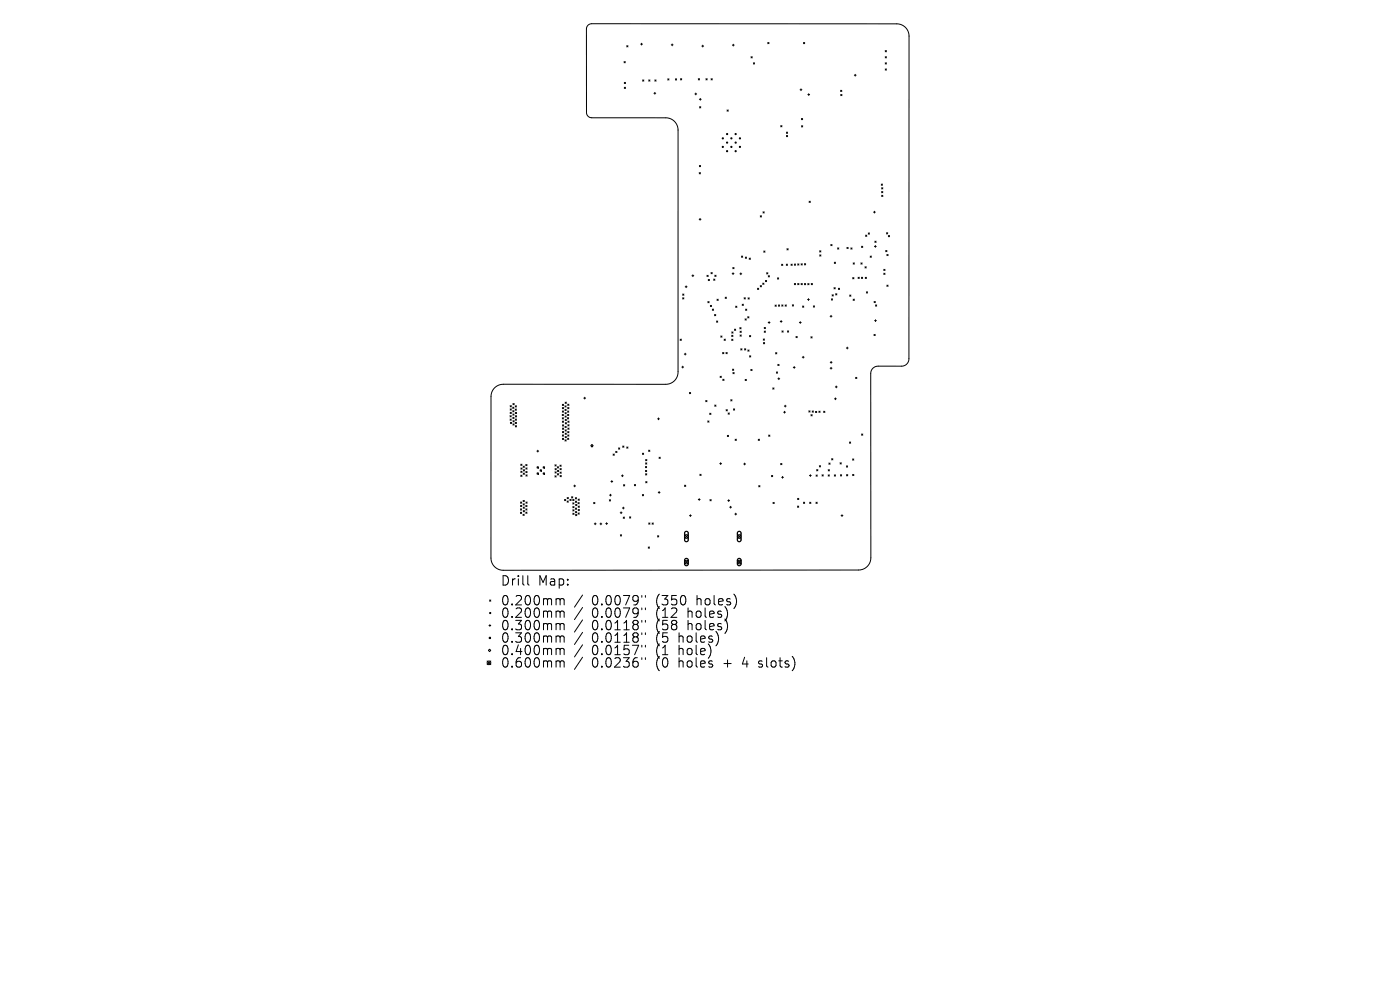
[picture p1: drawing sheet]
<svg xmlns="http://www.w3.org/2000/svg" width="297mm" height="210mm" viewBox="0 0 297 210" stroke-linecap="round" stroke-linejoin="round" font-family="sans-serif">
<defs><g id="words">
<g font-size="2.8">
<text x="106.1" y="124.5">Drill</text>
<text x="114" y="124.5">Map:</text>
<text x="106.1" y="128.7">0.200mm</text>
<text x="106.1" y="131.3">0.200mm</text>
<text x="125.4" y="128.7">0.0079&quot;</text>
<text x="125.4" y="131.3">0.0079&quot;</text>
<text x="139" y="128.7">(350</text>
<text x="139" y="131.3">(12</text>
<text x="145.8" y="131.3">holes)</text>
<text x="147.7" y="128.7">holes)</text>
<text x="106.1" y="133.9">0.300mm</text>
<text x="106.1" y="136.6">0.300mm</text>
<text x="125.4" y="133.9">0.0118&quot;</text>
<text x="125.4" y="136.6">0.0118&quot;</text>
<text x="139" y="133.9">(58</text>
<text x="139" y="136.6">(5</text>
<text x="143.9" y="136.6">holes)</text>
<text x="145.8" y="133.9">holes)</text>
<text x="106.1" y="139.2">0.400mm</text>
<text x="106.1" y="141.9">0.600mm</text>
<text x="125.4" y="139.2">0.0157&quot;</text>
<text x="125.4" y="141.9">0.0236&quot;</text>
<text x="139" y="139.2">(1</text>
<text x="139" y="141.9">(0</text>
<text x="143.9" y="139.2">hole)</text>
<text x="143.9" y="141.9">holes</text>
<text x="153.5" y="141.9">+</text>
<text x="157.6" y="141.9">4</text>
<text x="161.1" y="141.9">slots)</text>
</g>
</g></defs>
<g fill="none" stroke="#000" stroke-width=".21">
<path d="M124.8 5.3l.7-.3 64.8 .1a2.59 2.59 0 0 1 2.5 2.6v68.4a1.54 1.54 0 0 1-1.5 1.6h-5a1.55 1.55 0 0 0-1.6 1.6v39a2.59 2.59 0 0 1-2.5 2.6l-75.5 .1a2.59 2.59 0 0 1-2.5-2.6v-34.3a2.59 2.59 0 0 1 2.6-2.6h34.4a2.59 2.59 0 0 0 2.6-2.7v-51.2a2.59 2.59 0 0 0-2.5-2.6h-15.8a1.11 1.11 0 0 1-1.1-1.1v-17.8zM132.4 13.1l.2 .2M132.4 17.5l.3 .2M132.4 18.5l.3 .3M132.6 13.1l-.2 .2M132.7 17.5l-.3 .2M132.7 18.5l-.3 .3M133 9.7l.2 .3M133.2 9.7l-.2 .3M135.9 9.4h.4M136.1 9.2v.4M136.3 17l.3 .2"/>
<path d="M136.6 17l-.3 .2M137.6 17l.3 .2M137.9 17l-.3 .2M138.7 19.8h.4M138.9 17l.3 .2M138.9 19.6v.4M139.2 17l-.3 .2M141.7 16.7l.2 .3M141.9 16.7l-.2 .3M142.4 9.5h.4M142.6 9.3v.4M143.3 16.7l.2 .3"/>
<path d="M143.5 16.7l-.2 .3M144.4 16.7l.2 .3M144.6 16.7l-.2 .3M147.4 19.9h.4M147.6 19.7v.4M148.1 16.7l.3 .3M148.4 16.7l-.3 .3M148.9 9.8h.4M149.1 9.6v.4M149.8 16.7l.2 .3M150 16.7l-.2 .3M150.8 16.7l.3 .3"/>
<path d="M151.1 16.7l-.3 .3M155.4 9.6h.4M155.6 9.4v.4M159.3 12l.3 .3M159.6 12l-.3 .3M159.8 13.3l.3 .3M160.1 13.3l-.3 .3M162.9 9l.2 .3M163.1 9l-.2 .3M169.7 19h.4M169.9 18.8v.4M170.5 9l.2 .3"/>
<path d="M170.7 9l-.2 .3M171.6 19.9v.4M178.3 19.2l.3 .2M178.6 19.2l-.3 .2M181.2 16h.4M181.4 15.8v.3M187.8 10.7l.3 .3M187.8 12l.3 .3M187.8 13.3l.3 .3M187.8 14.6l.3 .3M188.1 10.7l-.3 .3M188.1 12l-.3 .3"/>
<path d="M188.1 13.3l-.3 .3M188.1 14.6l-.3 .3M148.3 36.6l.3 .3M148.4 21.1h.4M148.4 35.1l.2 .3M148.4 22.6l.3 .3M148.6 20.9v.4M148.6 36.6l-.3 .3M148.6 35.1l-.2 .3M148.7 22.6l-.3 .3M154.2 23.3l.3 .3M154.5 23.3l-.3 .3"/>
<path d="M165.6 26.6l.3 .3M165.9 26.6l-.3 .3M166.8 28l.3 .3M166.8 28.7l.3 .3M167.1 28l-.3 .3M167.1 28.7l-.3 .3M170 25.1l.3 .3M170 26.7l.3 .2M170.3 25.1l-.3 .3M170.3 26.7l-.3 .2M171.4 20.1h.4M178.4 20l.2 .3"/>
<path d="M178.6 20l-.2 .3M187 39l.2 .3M187 39.8l.3 .3M187.2 39l-.2 .3M187.3 39.8l-.3 .3M146.8 58.5h.4M147 58.3v.4M148.3 46.5h.4M148.5 46.3v.4M150 58.4l.2 .3M150.2 58.4l-.2 .3M150.3 59.3l.2 .2"/>
<path d="M150.5 59.3l-.2 .2M150.8 57.8l.3 .3M151.1 57.8l-.3 .3M151.4 59.2l.3 .3M151.6 58.4l.3 .2M151.7 59.2l-.3 .3M151.9 58.4l-.3 .2M155.3 58h.4M155.5 56.8l.2 .2M155.5 57.9v.3M155.7 56.8l-.2 .2M157 58.1h.4"/>
<path d="M157.2 57.9v.4M157.3 54.3l.3 .3M157.6 54.3l-.3 .3M158.1 54.5l.3 .3M158.4 54.5l-.3 .3M158.9 54.8l.3 .2M159.2 54.8l-.3 .2M161.3 45.8l.2 .2M161.5 45.8l-.2 .2M161.9 44.9l.2 .3M162 53.2l.3 .3M162.1 44.9l-.2 .3"/>
<path d="M162.3 53.2l-.3 .3M162.4 59.5l.2 .3M162.6 59.5l-.2 .3M162.6 57.9l.3 .2M162.9 57.9l-.3 .2M163 58.5l.2 .2M163.2 58.5l-.2 .2M164.9 58.9l.3 .3M165.2 58.9l-.3 .3M165.8 56l.3 .3M166.1 56l-.3 .3M166.8 56l.3 .3"/>
<path d="M166.9 52.8l.3 .2M167.1 56l-.3 .3M167.2 52.8l-.3 .2M167.8 56l.3 .3M168.1 56l-.3 .3M168.5 56l.3 .3M168.8 56l-.3 .3M169.2 56l.3 .2M169.5 56l-.3 .2M169.9 56l.3 .2M170.2 56l-.3 .2M170.7 55.9l.2 .3"/>
<path d="M170.9 55.9l-.2 .3M171.6 42.7l.3 .2M171.9 42.7l-.3 .2M173.9 53.2l.2 .3M173.9 54.1l.3 .2M174.1 53.2l-.2 .3M174.2 54.1l-.3 .2M176.3 51.9l.2 .2M176.5 51.9l-.2 .2M177 55.6l.3 .3M177.3 55.6l-.3 .3M177.7 52.6l.3 .2"/>
<path d="M178 52.6l-.3 .2M179.7 52.5l.2 .2M179.9 52.5l-.2 .2M180.5 52.6l.3 .2M180.8 52.6l-.3 .2M180.9 58.9l.3 .2M181 55.8l.2 .2M181.2 58.9l-.3 .2M181.2 55.8l-.2 .2M182 58.8l.3 .3M182.3 58.8l-.3 .3M182.6 55.8l.3 .2"/>
<path d="M182.7 58.8l.3 .3M182.8 52.2l.2 .3M182.9 55.8l-.3 .2M183 58.8l-.3 .3M183 52.2l-.2 .3M183.5 56.6l.3 .2M183.6 58.8l.2 .3M183.6 49.9l.3 .2M183.8 56.6l-.3 .2M183.8 58.8l-.2 .3M183.9 49.9l-.3 .2M184.2 49.4l.3 .3"/>
<path d="M184.5 49.4l-.3 .3M184.6 54.3l.3 .3M184.9 54.3l-.3 .3M185.3 45h.4M185.5 44.8v.4M185.5 52.3h.4M185.6 51.2l.3 .2M185.7 52.1v.4M185.9 51.2l-.3 .2M187 40.6l.3 .3M187 41.4l.3 .3M187.3 40.6l-.3 .3"/>
<path d="M187.3 41.4l-.3 .3M187.5 57.1l.3 .3M187.5 58l.3 .2M187.8 57.1l-.3 .3M187.8 58l-.3 .2M187.9 53.1l.3 .3M188.1 49.4l.2 .2M188.1 54l.3 .2M188.2 53.1l-.3 .3M188.3 49.4l-.2 .2M188.4 54l-.3 .2M188.5 50l.2 .2"/>
<path d="M188.7 50l-.2 .2M144.3 71.9l.2 .3M144.5 71.9l-.2 .3M144.6 77.9h.4M144.8 63.2l.3 .2M144.8 62.4l.3 .2M144.8 77.7v.4M145.1 63.2l-.3 .2M145.1 62.4l-.3 .2M145.2 75.1h.4M145.4 74.9v.4M145.4 60.8h.4"/>
<path d="M145.6 60.6v.4M150.2 64l.2 .2M150.4 64l-.2 .2M150.7 64.8l.3 .2M151 64.8l-.3 .2M151.1 65.6l.3 .2M151.4 65.6l-.3 .2M151.6 66.7l.2 .3M151.8 66.7l-.2 .3M152 68.1l.3 .3M152.1 63.5l.3 .2M152.3 68.1l-.3 .3"/>
<path d="M152.4 63.5l-.3 .2M152.8 79.8l.2 .3M152.9 71.3l.3 .2M153 79.8l-.2 .3M153.2 71.3l-.3 .2M153.3 74.8l.3 .2M153.6 74.8l-.3 .2M153.6 71.9l.3 .3M153.8 63l.3 .3M153.9 71.9l-.3 .3M154 74.8l.3 .2M154.1 63l-.3 .3"/>
<path d="M154.3 74.8l-.3 .2M155.2 72l.3 .2M155.2 71.1l.3 .3M155.2 70.4l.3 .3M155.4 78.3l.3 .3M155.5 72l-.3 .2M155.5 71.1l-.3 .3M155.5 79l.2 .3M155.5 70.4l-.3 .3M155.7 78.3l-.3 .3M155.7 79l-.2 .3M155.8 69.8l.3 .3"/>
<path d="M156.1 64.9l.2 .3M156.1 69.8l-.3 .3M156.3 64.9l-.2 .3M157 69.5l.2 .3M157 71.1l.3 .2M157 70.3l.3 .2M157.1 74l.3 .2M157.2 69.5l-.2 .3M157.3 70.3l-.3 .2M157.3 71.1l-.3 .2M157.4 74l-.3 .2M157.4 64.5l.3 .3"/>
<path d="M157.7 64.5l-.3 .3M157.9 63.2l.2 .2M157.9 74l.3 .2M158.1 67.6l.2 .3M158.1 63.2l-.2 .2M158.2 65.6l.2 .2M158.2 74l-.3 .2M158.3 67.6l-.2 .3M158.4 65.6l-.2 .2M158.6 67.2l.3 .2M158.7 74.2l.2 .3M158.7 63.2l.3 .2"/>
<path d="M158.9 67.2l-.3 .2M158.9 74.2l-.2 .3M159 63.2l-.3 .2M159 71.2l.3 .2M159 75.5l.3 .2M159.3 71.2l-.3 .2M159.3 75.5l-.3 .2M159.3 78.4l.2 .2M159.5 78.4l-.2 .2M160.7 61.1l.3 .3M161 61.1l-.3 .3M161.3 60.6l.2 .2"/>
<path d="M161.5 60.6l-.2 .2M161.8 60.1l.3 .2M161.9 71.9l.3 .3M162 72.7l.2 .2M162.1 60.1l-.3 .2M162.1 69.5l.3 .2M162.1 70.2l.3 .3M162.2 71.9l-.3 .3M162.2 72.7l-.2 .2M162.4 70.2l-.3 .3M162.4 69.5l-.3 .2M163 68.4h.4"/>
<path d="M163.2 68.2v.4M164.4 64.7l.3 .3M164.5 74.8l.3 .3M164.7 64.7l-.3 .3M164.7 78.9l.3 .3M164.8 74.8l-.3 .3M165 78.9l-.3 .3M165 77.3l.3 .2M165.1 64.7l.3 .3M165.3 77.3l-.3 .2M165.4 64.7l-.3 .3M165.5 68.2h.4"/>
<path d="M165.7 68v.4M165.8 64.7l.3 .2M165.9 70.2l.2 .3M166.1 64.7l-.3 .2M166.1 70.2l-.2 .3M166.6 64.7l.2 .2M166.8 64.7l-.2 .2M167.1 70.2l.2 .3M167.3 70.2l-.2 .3M168.1 64.7l.2 .2M168.3 77.9h.4M168.3 64.7l-.2 .2"/>
<path d="M168.5 77.7v.4M168.5 60.1l.3 .3M168.8 60.1l-.3 .3M168.9 71.4l.2 .2M169.1 71.4l-.2 .2M169.2 60.1l.3 .3M169.5 60.1l-.3 .3M169.6 68.4h.4M169.8 68.2v.4M169.9 60.1l.3 .3M170.2 75.8h.4M170.2 60.1l-.3 .3"/>
<path d="M170.3 64.9l.2 .3M170.4 75.6v.4M170.5 64.9l-.2 .3M170.7 60.1l.2 .3M170.9 60.1l-.2 .3M171.3 63.5h.4M171.4 60.1l.2 .3M171.5 63.4v.3M171.6 60.1l-.2 .3M172 71.4l.3 .3M172.1 60.1l.3 .3M172.3 71.4l-.3 .3"/>
<path d="M172.4 60.1l-.3 .3M172.5 64.9l.3 .2M172.8 64.9l-.3 .2M176.1 67.1h.4M176.1 78.1h.4M176.1 76.9h.4M176.3 66.9v.4M176.3 77.9v.4M176.3 76.7v.4M176.4 63.4l.2 .3M176.5 62.5l.3 .3M176.6 63.4l-.2 .3"/>
<path d="M176.8 62.5l-.3 .3M176.9 61l.3 .3M177.2 61l-.3 .3M177.3 62.3l.2 .3M177.5 62.3l-.2 .3M177.9 61.1l.2 .3M178.1 61.1l-.2 .3M179.6 73.8h.3M179.7 73.6v.4M180.3 62.6l.2 .2M180.5 62.6l-.2 .2M181 63.5l.2 .2"/>
<path d="M181.2 63.5l-.2 .2M183.8 61.9l.3 .3M184.1 61.9l-.3 .3M185.4 70.9l.3 .3M185.4 63.9l.3 .3M185.5 68h.4M185.7 70.9l-.3 .3M185.7 63.9l-.3 .3M185.7 64.7l.3 .2M185.7 67.8v.4M186 64.7l-.3 .2M188.1 60.5l.3 .2"/>
<path d="M188.4 60.5l-.3 .2M108.2 88.2l.3 .2M108.2 88.9l.3 .2M108.2 86l.3 .3M108.2 86.7l.3 .3M108.2 87.5l.3 .2M108.3 89.6l.2 .2M108.5 88.2l-.3 .2M108.5 88.9l-.3 .2M108.5 86l-.3 .3M108.5 86.7l-.3 .3M108.5 87.5l-.3 .2"/>
<path d="M108.5 89.6l-.2 .2M108.8 86.4l.2 .2M108.8 87.1l.2 .3M108.8 87.8l.3 .3M108.8 88.5l.3 .3M108.8 89.9l.3 .3M108.8 85.6l.3 .3M108.8 89.2l.3 .3M109 86.4l-.2 .2M109 87.1l-.2 .3M109.1 87.8l-.3 .3M109.1 88.5l-.3 .3"/>
<path d="M109.1 89.9l-.3 .3M109.1 85.6l-.3 .3M109.1 89.2l-.3 .3M109.3 86.8l.2 .2M109.3 86.1l.3 .2M109.3 88.9l.3 .2M109.3 89.6l.3 .2M109.3 90.3l.3 .3M109.3 87.5l.3 .2M109.3 88.2l.3 .2M109.5 86.8l-.2 .2M109.6 86.1l-.3 .2"/>
<path d="M109.6 88.9l-.3 .2M109.6 89.6l-.3 .2M109.6 90.3l-.3 .3M109.6 87.5l-.3 .2M109.6 88.2l-.3 .2M110.5 98.5l.2 .2M110.5 100l.3 .2M110.5 99.3l.3 .2M110.7 98.5l-.2 .2M110.8 100l-.3 .2M110.8 99.3l-.3 .2M111 98.9l.2 .2"/>
<path d="M111 99.6l.3 .3M111.2 98.9l-.2 .2M111.3 99.6l-.3 .3M111.5 98.5l.3 .3M111.6 99.3l.2 .2M111.8 98.5l-.3 .3M111.8 99.3l-.2 .2M113.9 95.7h.4M113.9 99h.3v.3h-.3zM114.1 95.5v.4M114.6 99.7h.3v.2h-.3zM115.2 99h.3v.3h-.3z"/>
<path d="M117.7 98.6l.3 .3M117.8 99.4l.2 .3M118 98.6l-.3 .3M118 99.4l-.2 .3M118.2 99l.3 .3M118.3 99.8l.2 .2M118.5 99l-.3 .3M118.5 99.8l-.2 .2M118.8 98.7l.2 .2M118.8 99.4l.3 .2M119 98.7l-.2 .2M119.1 99.4l-.3 .2"/>
<path d="M119.3 87.9l.2 .3M119.3 88.6l.2 .3M119.3 85.8l.3 .2M119.3 86.5l.3 .2M119.3 87.2l.3 .2M119.3 89.3l.3 .3M119.3 92.3l.3 .2M119.3 93l.3 .2M119.3 90.1l.3 .3M119.3 90.8l.3 .3M119.3 91.5l.3 .3M119.5 87.9l-.2 .3"/>
<path d="M119.5 88.6l-.2 .3M119.6 92.3l-.3 .2M119.6 85.8l-.3 .2M119.6 86.5l-.3 .2M119.6 87.2l-.3 .2M119.6 89.3l-.3 .3M119.6 93l-.3 .2M119.6 90.1l-.3 .3M119.6 90.8l-.3 .3M119.6 91.5l-.3 .3M119.8 86.1l.3 .2M119.9 86.8l.2 .3"/>
<path d="M119.9 93.3l.2 .3M119.9 87.5l.2 .3M119.9 88.2l.2 .3M119.9 90.4l.2 .3M119.9 91.2l.2 .2M119.9 85.3l.3 .3M119.9 89l.3 .2M119.9 91.9l.3 .2M119.9 92.6l.3 .3M119.9 89.7l.3 .2M120.1 86.1l-.3 .2M120.1 86.8l-.2 .3"/>
<path d="M120.1 93.3l-.2 .3M120.1 87.5l-.2 .3M120.1 88.2l-.2 .3M120.1 90.4l-.2 .3M120.1 91.2l-.2 .2M120.2 85.3l-.3 .3M120.2 89l-.3 .2M120.2 91.9l-.3 .2M120.2 92.6l-.3 .3M120.2 89.7l-.3 .2M120.4 88.6l.2 .3M120.4 87.2l.3 .2"/>
<path d="M120.4 87.9l.3 .3M120.4 93l.3 .2M120.4 85.7l.3 .3M120.4 86.5l.3 .2M120.4 91.5l.3 .3M120.4 92.3l.3 .2M120.5 89.3l.2 .3M120.5 90.1l.2 .3M120.5 90.8l.2 .3M120.6 88.6l-.2 .3M120.7 87.2l-.3 .2M120.7 87.9l-.3 .3"/>
<path d="M120.7 93l-.3 .2M120.7 85.7l-.3 .3M120.7 86.5l-.3 .2M120.7 91.5l-.3 .3M120.7 92.3l-.3 .2M120.7 90.8l-.2 .3M120.7 89.3l-.2 .3M120.7 90.1l-.2 .3M123.8 84.5h.4M124 84.3v.3M125.3 94.5l.3-.2 .2 .2-.2 .3zM130.1 96.3l.2 .3"/>
<path d="M130.3 96.3l-.2 .3M130.6 95.7l.3 .3M130.9 95.7l-.3 .3M131.2 95l.3 .3M131.5 95l-.3 .3M132.1 94.6l.3 .3M132.4 94.6l-.3 .3M133 94.8l.2 .3M133.2 94.8l-.2 .3M136.3 96.1l.2 .3M136.5 96.1l-.2 .3M136.9 99l.3 .2"/>
<path d="M136.9 99.8l.3 .2M137 98.2l.2 .3M137 97.5l.2 .2M137.2 99l-.3 .2M137.2 99.8l-.3 .2M137.2 98.2l-.2 .3M137.2 97.5l-.2 .2M137.6 95.5l.3 .3M137.9 95.5l-.3 .3M139.5 88.8h.4M139.7 88.7v.3M139.8 97l.3 .2"/>
<path d="M140.1 97l-.3 .2M146.3 83.3l.2 .2M146.5 83.3l-.2 .2M149.7 85l.3 .2M150 85l-.3 .2M150.1 89.3l.3 .3M150.4 89.3l-.3 .3M150.6 87.7l.2 .2M150.8 87.7l-.2 .2M151.6 85.9l.3 .3M151.9 85.9l-.3 .3M152.7 98.3h.4"/>
<path d="M152.9 98.1v.4M153.3 80.4l.3 .3M153.6 80.4l-.3 .3M154 86.9l.3 .3M154.3 86.9l-.3 .3M154.3 92.3l.3 .3M154.5 87.6l.2 .3M154.6 92.3l-.3 .3M154.7 87.6l-.2 .3M155 84.8l.3 .3M155.3 84.8l-.3 .3M155.6 86.7l.3 .3"/>
<path d="M155.9 86.7l-.3 .3M156 93.2l.2 .2M156.2 93.2l-.2 .2M157.8 98.4h.4M158 98.2v.4M158.1 80.5l.2 .2M158.3 80.5l-.2 .2M160.9 93.2l.2 .2M161.1 93.2l-.2 .2M163.1 92.3l.2 .3M163.3 92.3l-.2 .3M163.9 82.3l.3 .2"/>
<path d="M164.2 82.3l-.3 .2M165 80.3h.4M165.2 80.1v.4M165.6 98.3l.3 .3M165.9 98.3l-.3 .3M166.2 87.4h.4M166.4 86.1h.4M166.4 87.2v.4M166.6 86v.3M171.6 87.2l.2 .2M171.8 87.2l-.2 .2M172 88l.3 .2"/>
<path d="M172.3 88l-.3 .2M172.3 87.2l.3 .2M172.6 87.2l-.3 .2M173 87.3l.3 .2M173.2 99.6l.3 .3M173.3 87.3l-.3 .2M173.5 99.6l-.3 .3M173.7 87.2l.3 .3M173.8 98.8l.3 .3M174 87.2l-.3 .3M174.1 98.8l-.3 .3M174.7 87.2l.3 .3"/>
<path d="M175 87.2l-.3 .3M175.7 99.6l.3 .3M175.8 98.2l.3 .3M176 99.6l-.3 .3M176.1 98.2l-.3 .3M176.4 97.3l.3 .3M176.7 97.3l-.3 .3M177 84.6h.4M177.2 82.1h.4M177.2 84.4v.4M177.4 81.9v.4M178.2 98.2l.3 .2"/>
<path d="M178.5 98.2l-.3 .2M179.6 98.8l.2 .3M179.8 98.8l-.2 .3M180.2 93.8l.3 .2M180.5 93.8l-.3 .2M180.9 97.4l.2 .2M181.1 97.4l-.2 .2M181.5 80l.3 .3M181.8 80l-.3 .3M182.8 92.1l.2 .2M183 92.1l-.2 .2M110.4 107.9l.3 .3"/>
<path d="M110.4 108.7l.3 .2M110.4 106.5l.3 .3M110.4 107.2l.3 .3M110.5 100.8l.2 .3M110.7 107.9l-.3 .3M110.7 108.7l-.3 .2M110.7 106.5l-.3 .3M110.7 107.2l-.3 .3M110.7 100.8l-.2 .3M110.9 109.1l.3 .2M111 106.2l.2 .2M111 106.9l.2 .2"/>
<path d="M111 107.6l.2 .2M111 100.4l.3 .2M111 108.3l.3 .3M111.2 109.1l-.3 .2M111.2 106.2l-.2 .2M111.2 106.9l-.2 .2M111.2 107.6l-.2 .2M111.3 100.4l-.3 .2M111.3 108.3l-.3 .3M111.5 107.2l.3 .3M111.5 107.9l.3 .3M111.5 108.6l.3 .3"/>
<path d="M111.6 100l.2 .3M111.6 100.7l.2 .3M111.6 106.5l.2 .3M111.8 107.2l-.3 .3M111.8 107.9l-.3 .3M111.8 108.6l-.3 .3M111.8 100l-.2 .3M111.8 100.7l-.2 .3M111.8 106.5l-.2 .3M113.9 100.3h.3v.3h-.3zM115.2 100.3h.3v.3h-.3zM117.7 100.9l.3 .3"/>
<path d="M117.7 100.1l.3 .2M118 100.9l-.3 .3M118 100.1l-.3 .2M118.2 100.5l.3 .2M118.5 100.5l-.3 .2M118.8 100.1l.3 .3M118.8 100.9l.3 .2M119.1 100.1l-.3 .3M119.1 100.9l-.3 .2M119.8 105.9l.2 .3M120 105.9l-.2 .3M120.3 106.3l.3 .2"/>
<path d="M120.3 105.5l.3 .3M120.6 106.3l-.3 .2M120.6 105.5l-.3 .3M120.9 105.9l.3 .3M121.2 105.9l-.3 .3M121.3 105.4l.2 .2M121.5 105.4l-.2 .2M121.5 105.9l.3 .3M121.5 106.7l.3 .2M121.5 107.5l.3 .2M121.5 108.1l.3 .3M121.5 108.9l.3 .2"/>
<path d="M121.7 103.1h.4M121.8 105.9l-.3 .3M121.8 106.7l-.3 .2M121.8 107.5l-.3 .2M121.8 108.1l-.3 .3M121.8 108.9l-.3 .2M121.9 102.9v.4M122.1 105.6l.2 .2M122.1 106.3l.2 .3M122.1 107.8l.2 .2M122.1 108.5l.2 .3M122.1 109.1l.3 .3"/>
<path d="M122.1 107l.3 .3M122.3 105.6l-.2 .2M122.3 106.3l-.2 .3M122.3 107.8l-.2 .2M122.3 108.5l-.2 .3M122.4 109.1l-.3 .3M122.4 107l-.3 .3M122.6 106.6l.3 .3M122.6 108.8l.3 .3M122.6 105.9l.3 .2M122.7 107.4l.2 .2M122.7 108.1l.2 .2"/>
<path d="M122.9 106.6l-.3 .3M122.9 108.8l-.3 .3M122.9 105.9l-.3 .2M122.9 107.4l-.2 .2M122.9 108.1l-.2 .2M125.9 106.6l.3 .2M126.1 111.1h.4M126.2 106.6l-.3 .2M126.3 110.9v.4M127.3 111.1h.4M127.5 110.9v.4M128.5 111.1h.4"/>
<path d="M128.7 110.9v.4M129.3 106l.2 .3M129.3 105h.4M129.5 104.8v.4M129.5 106l-.2 .3M129.6 102.1h.4M129.8 101.9v.4M131.6 108.8h.4M131.6 113.4l.3 .3M131.8 108.6v.4M131.8 100.9h.4M131.9 113.4l-.3 .3"/>
<path d="M132 100.7v.4M132 107.8h.4M132.2 109.7l.3 .3M132.2 107.6v.4M132.3 102.8l.2 .3M132.5 109.7l-.3 .3M132.5 102.8l-.2 .3M133.6 109.6l.2 .3M133.8 109.6l-.2 .3M134.6 102.8l.2 .2M134.8 102.8l-.2 .2M136.3 104.9l.2 .3"/>
<path d="M136.5 104.9l-.2 .3M137 100.5l.2 .3M137 102.2l.2 .2M137.2 100.5l-.2 .3M137.2 102.2l-.2 .2M137.5 116l.3 .3M137.6 110.9l.3 .3M137.8 116l-.3 .3M137.9 110.9l-.3 .3M138.3 110.9l.3 .3M138.6 110.9l-.3 .3M139.5 113.6l.3 .3"/>
<path d="M139.6 104.5h.4M139.8 113.6l-.3 .3M139.8 104.3v.4M145.2 102.9l.3 .3M145.2 118.8l.8 .8M145.2 113.4l.8 .8M145.5 102.9l-.3 .3M146 113.4l-.8 .8M146 118.8l-.8 .8M146.3 109.4h.4M146.5 109.2v.4M148.1 106h.4"/>
<path d="M148.3 105.8v.4M148.5 100.6l.2 .3M148.7 100.6l-.2 .3M150.6 106l.3 .2M150.9 106l-.3 .2M154.4 106.2h.4M154.6 106v.4M154.8 107.6h.4M155 107.4v.4M155.9 109.1h.4M156.1 108.9v.3M156.4 118.8l.8 .8"/>
<path d="M156.4 113.4l.8 .8M157.2 113.4l-.8 .8M157.2 118.8l-.8 .8M161 103l.2 .3M161.2 103l-.2 .3M163.7 100.9l.2 .2M163.9 100.9l-.2 .2M164 106.6l.2 .2M164.2 106.6l-.2 .2M165.8 101.3h.4M166 101.1v.3M169.2 107.4l.2 .2"/>
<path d="M169.2 105.7l.3 .3M169.4 107.4l-.2 .2M169.5 105.7l-.3 .3M170.4 106.5l.3 .3M170.7 106.5l-.3 .3M171.7 100.9h.4M171.8 106.5l.2 .3M171.9 100.7v.4M172 106.5l-.2 .3M173.1 106.5l.3 .3M173.1 100.8l.3 .2M173.4 106.5l-.3 .3"/>
<path d="M173.4 100.8l-.3 .2M174.4 100.7l.2 .3M174.6 100.7l-.2 .3M175.7 100.7l.2 .3M175.9 100.7l-.2 .3M177 100.7l.3 .3M177.3 100.7l-.3 .3M178.3 100.7l.3 .3M178.4 109.4h.4M178.6 100.7l-.3 .3M178.6 109.2v.4M179.6 100.7l.2 .2"/>
<path d="M179.8 100.7l-.2 .2M180.9 100.6l.2 .3M181.1 100.6l-.2 .3M103.7 132.7h.4M103.8 135.2h.3v.3h-.3zM103.9 137.7l.2 .3-.2 .2-.3-.2zM103.9 127.3l.2 .2M103.9 132.5v.4M104.1 127.3l-.2 .2M112 122.1v1.7l.3 .3M118.3 127l.4 .1 .1 .2M118.3 129.6h.2l.3 .3"/>
<path d="M118.3 132.3h.2l.3 .3M118.3 134.9h.2l.3 .3M118.3 137.5l.4 .1 .1 .2M118.8 127.3l.3-.3 .5 .1 .1 1.2M118.8 127.3v1M118.8 129.9v1.1M118.8 132.6v1M118.8 135.2v1M118.8 137.8v1.1M118.8 129.9l.3-.3 .5 .1 .1 1.3M118.8 132.6l.3-.3 .5 .1 .1 1.2M118.8 135.2l.3-.3 .5 .1 .1 1.2"/>
<path d="M118.8 137.8l.3-.3 .5 .1 .1 1.3M123.6 126.2l-1.7 2.6M123.6 128.9l-1.7 2.5M123.6 131.5l-1.7 2.6M123.6 134.1l-1.7 2.6M123.6 136.8l-1.7 2.6M123.6 139.4l-1.7 2.6M136.2 126.3v.4M136.2 129v.3M136.2 131.6v.4M136.2 134.2v.4M136.2 136.9v.4"/>
<path d="M136.2 139.5v.4M136.9 126.3v.4M136.9 129v.3M136.9 131.6v.4M136.9 134.2v.4M136.9 136.9v.4M136.9 139.5v.4M145.4 126.7v1.2M152.4 135.3l-.2 1.3M154.1 131.7l.2 .9-.2 1.4M154.3 130l-.2 1.3M156 126.4l.3 1-.3 1.3"/>
<path d="M103.3 140.2l.8 .8M104.1 140.2l-.8 .8M118.3 140.2l.4 .1 .1 .2M118.8 140.5v1M118.8 140.5l.3-.3 .5 .1 .1 1.2M168.5 140.1v1.3"/>
<circle cx="153.3" cy="29.3" r=".13"/>
<circle cx="153.3" cy="31.2" r=".13"/>
<circle cx="154.3" cy="32.1" r=".13"/>
<circle cx="154.3" cy="30.3" r=".13"/>
<circle cx="154.3" cy="28.4" r=".13"/>
<circle cx="155.2" cy="31.2" r=".13"/>
<circle cx="155.2" cy="29.3" r=".13"/>
<circle cx="156.1" cy="32.1" r=".13"/>
<circle cx="156.1" cy="30.3" r=".13"/>
<circle cx="156.1" cy="28.4" r=".13"/>
<circle cx="157" cy="31.2" r=".13"/>
<circle cx="157" cy="29.3" r=".13"/>
<circle cx="145.6" cy="119.2" r=".39"/>
<circle cx="145.6" cy="113.8" r=".39"/>
<circle cx="156.8" cy="119.2" r=".39"/>
<circle cx="156.8" cy="113.8" r=".39"/>
<circle cx="104" cy="130" r=".13"/>
<circle cx="103.7" cy="140.6" r=".39"/>
</g>
<path d="M145.3 112.8l.4-.1 .3 .3v1.6l-.3 .3-.3-.1-.2-.2zM145.3 118.6l.4-.1 .3 .2v1l-.3 .3h-.3l-.2-.3zM156.5 112.8l.4-.1 .3 .3v1.6l-.3 .3-.3-.1-.2-.2zM156.5 118.6l.4-.1 .3 .2v1l-.3 .3h-.3l-.2-.3z" fill="none" stroke="#000" stroke-width=".26"/>
<use href="#words"/>
</svg>
